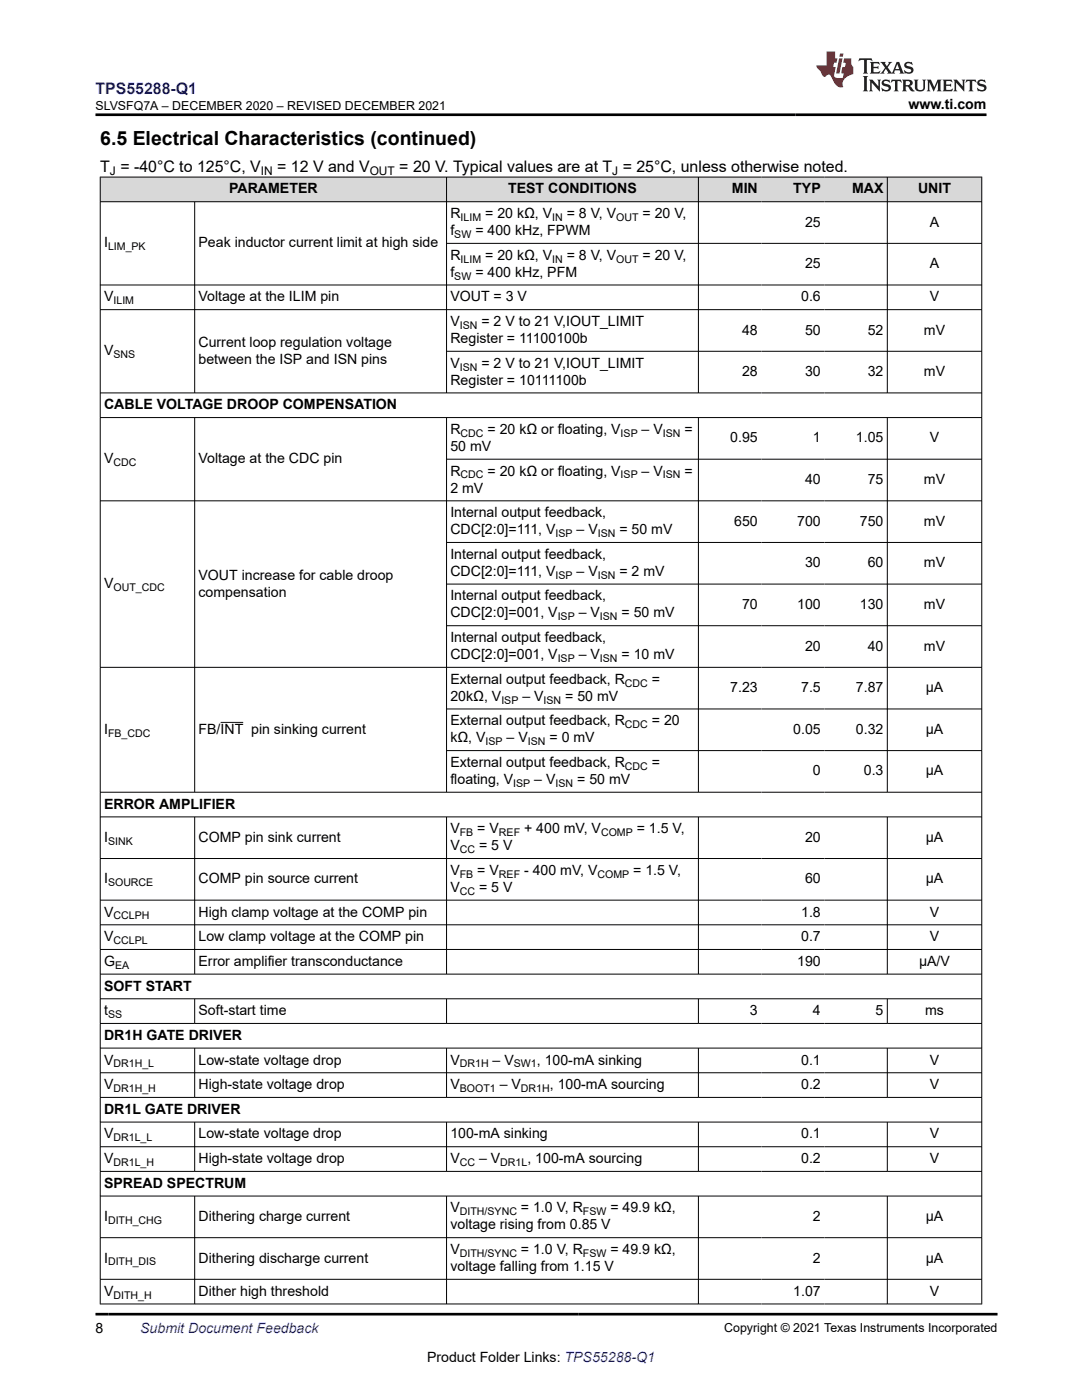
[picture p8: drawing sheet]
<svg xmlns="http://www.w3.org/2000/svg" width="216mm" height="279mm" viewBox="0 0 216 279" stroke-linecap="round" stroke-linejoin="round" font-family="sans-serif">
<defs><g id="words">
<text font-size="3.9" x="20" y="28.8">6.5 Electrical Characteristics (continued)</text>
<text font-size="3.2" fill="#00f" x="19.1" y="18.7">TPS55288-Q1</text>
<g font-size="3.2">
<text x="20" y="34.3">T = -40°C to 125°C, V</text>
<text x="55.3" y="34.3">= 12 V and V</text>
<text x="79.7" y="34.3">= 20 V. Typical values are at T = 25°C, unless otherwise noted.</text>
</g>
<g font-size="2.8">
<text x="181.3" y="21.8">www.ti.com</text>
<text x="45.7" y="38.6">PARAMETER</text>
<text x="101.4" y="38.6">TEST CONDITIONS</text>
<text x="146" y="38.6">MIN</text>
<text x="158.3" y="38.6">TYP</text>
<text x="170" y="38.6">MAX</text>
<text x="183.2" y="38.6">UNIT</text>
<text x="89.9" y="43.5">R</text>
<text x="89.9" y="46.9">f</text>
<text x="94.8" y="46.9">= 400 kHz, FPWM</text>
<text x="96.8" y="43.5">= 20 kΩ, V</text>
<text x="113.1" y="43.5">= 8 V, V</text>
<text x="128.2" y="43.5">= 20 V,</text>
<text x="160.6" y="45.2">25</text>
<text x="185.5" y="45.2">A</text>
<text x="20.8" y="49.4">I</text>
<text x="39.6" y="49.4">Peak inductor current limit at high side</text>
<text x="89.9" y="51.8">R</text>
<text x="96.8" y="51.8">= 20 kΩ, V</text>
<text x="113.1" y="51.8">= 8 V, V</text>
<text x="128.2" y="51.8">= 20 V,</text>
<text x="160.6" y="53.5">25</text>
<text x="185.5" y="53.5">A</text>
<text x="89.9" y="55.2">f</text>
<text x="94.8" y="55.2">= 400 kHz, PFM</text>
<text x="20.8" y="60.2">V</text>
<text x="39.6" y="60.2">Voltage at the ILIM pin</text>
<text x="89.9" y="60.2">VOUT = 3 V</text>
<text x="89.9" y="65.1">V</text>
<text x="96.1" y="65.1">= 2 V to 21 V,IOUT_LIMIT</text>
<text x="159.9" y="60.2">0.6</text>
<text x="185.5" y="60.2">V</text>
<text x="20.8" y="70.9">V</text>
<text x="39.6" y="69.2">Current loop regulation voltage</text>
<text x="89.9" y="68.5">Register = 11100100b</text>
<text x="148.1" y="66.8">48</text>
<text x="160.6" y="66.8">50</text>
<text x="173.1" y="66.8">52</text>
<text x="184.4" y="66.8">mV</text>
<text x="39.6" y="72.6">between the ISP and ISN pins</text>
<text x="89.9" y="73.4">V</text>
<text x="89.9" y="76.8">Register = 10111100b</text>
<text x="96.1" y="73.4">= 2 V to 21 V,IOUT_LIMIT</text>
<text x="148.1" y="75.1">28</text>
<text x="160.6" y="75.1">30</text>
<text x="173.1" y="75.1">32</text>
<text x="184.4" y="75.1">mV</text>
<text x="20.8" y="81.7">CABLE VOLTAGE DROOP COMPENSATION</text>
<text x="89.9" y="86.6">R</text>
<text x="89.9" y="90">50 mV</text>
<text x="97.3" y="86.6">= 20 kΩ or floating, V</text>
<text x="128" y="86.6">– V</text>
<text x="136.6" y="86.6">=</text>
<text x="145.7" y="88.3">0.95</text>
<text x="162.2" y="88.3">1</text>
<text x="170.8" y="88.3">1.05</text>
<text x="185.5" y="88.3">V</text>
<text x="20.8" y="92.5">V</text>
<text x="39.6" y="92.5">Voltage at the CDC pin</text>
<text x="89.9" y="94.9">R</text>
<text x="97.3" y="94.9">= 20 kΩ or floating, V</text>
<text x="128" y="94.9">– V</text>
<text x="136.6" y="94.9">=</text>
<text x="89.9" y="98.3">2 mV</text>
<text x="160.6" y="96.6">40</text>
<text x="173.1" y="96.6">75</text>
<text x="184.4" y="96.6">mV</text>
<text x="89.9" y="103.2">Internal output feedback,</text>
<text x="89.9" y="106.6">CDC[2:0]=111, V</text>
<text x="115.1" y="106.6">– V</text>
<text x="123.6" y="106.6">= 50 mV</text>
<text x="146.5" y="104.9">650</text>
<text x="159.1" y="104.9">700</text>
<text x="171.6" y="104.9">750</text>
<text x="184.4" y="104.9">mV</text>
<text x="89.9" y="111.5">Internal output feedback,</text>
<text x="160.6" y="113.2">30</text>
<text x="173.1" y="113.2">60</text>
<text x="184.4" y="113.2">mV</text>
<text x="20.8" y="117.4">V</text>
<text x="39.6" y="115.7">VOUT increase for cable droop</text>
<text x="39.6" y="119.1">compensation</text>
<text x="89.9" y="114.9">CDC[2:0]=111, V</text>
<text x="89.9" y="119.8">Internal output feedback,</text>
<text x="115.1" y="114.9">– V</text>
<text x="123.6" y="114.9">= 2 mV</text>
<text x="89.9" y="123.2">CDC[2:0]=001, V</text>
<text x="115.5" y="123.2">– V</text>
<text x="124" y="123.2">= 50 mV</text>
<text x="148.1" y="121.5">70</text>
<text x="159.1" y="121.5">100</text>
<text x="171.6" y="121.5">130</text>
<text x="184.4" y="121.5">mV</text>
<text x="89.9" y="128.1">Internal output feedback,</text>
<text x="89.9" y="131.5">CDC[2:0]=001, V</text>
<text x="115.5" y="131.5">– V</text>
<text x="124" y="131.5">= 10 mV</text>
<text x="160.6" y="129.8">20</text>
<text x="173.1" y="129.8">40</text>
<text x="184.4" y="129.8">mV</text>
<text x="89.9" y="136.5">External output feedback, R</text>
<text x="130.1" y="136.5">=</text>
<text x="89.9" y="139.8">20kΩ, V</text>
<text x="104.2" y="139.8">– V</text>
<text x="112.8" y="139.8">= 50 mV</text>
<text x="145.7" y="138.1">7.23</text>
<text x="159.9" y="138.1">7.5</text>
<text x="170.8" y="138.1">7.87</text>
<text x="184.7" y="138.1">µA</text>
<text x="20.8" y="146.5">I</text>
<text x="39.6" y="146.5">FB/INT pin sinking current</text>
<text x="89.9" y="144.8">External output feedback, R</text>
<text x="89.9" y="148.2">kΩ, V</text>
<text x="101.1" y="148.2">– V</text>
<text x="109.6" y="148.2">= 0 mV</text>
<text x="130.1" y="144.8">= 20</text>
<text x="158.3" y="146.5">0.05</text>
<text x="170.8" y="146.5">0.32</text>
<text x="184.7" y="146.5">µA</text>
<text x="89.9" y="153.1">External output feedback, R</text>
<text x="130.1" y="153.1">=</text>
<text x="162.2" y="154.8">0</text>
<text x="172.4" y="154.8">0.3</text>
<text x="184.7" y="154.8">µA</text>
<text x="20.8" y="161.4">ERROR AMPLIFIER</text>
<text x="89.9" y="156.5">floating, V</text>
<text x="106.6" y="156.5">– V</text>
<text x="115.2" y="156.5">= 50 mV</text>
<text x="20.8" y="168">I</text>
<text x="39.6" y="168">COMP pin sink current</text>
<text x="89.9" y="166.3">V</text>
<text x="95.2" y="166.3">= V</text>
<text x="104.6" y="166.3">+ 400 mV, V</text>
<text x="127.1" y="166.3">= 1.5 V,</text>
<text x="160.6" y="168">20</text>
<text x="184.7" y="168">µA</text>
<text x="89.9" y="169.7">V</text>
<text x="95.6" y="169.7">= 5 V</text>
<text x="20.8" y="176.3">I</text>
<text x="39.6" y="176.3">COMP pin source current</text>
<text x="89.9" y="178">V</text>
<text x="89.9" y="174.6">V</text>
<text x="95.2" y="174.6">= V</text>
<text x="95.6" y="178">= 5 V</text>
<text x="104.6" y="174.6">- 400 mV, V</text>
<text x="126.4" y="174.6">= 1.5 V,</text>
<text x="160.6" y="176.3">60</text>
<text x="184.7" y="176.3">µA</text>
<text x="20.8" y="182.9">V</text>
<text x="39.6" y="182.9">High clamp voltage at the COMP pin</text>
<text x="159.9" y="182.9">1.8</text>
<text x="185.5" y="182.9">V</text>
<text x="20.8" y="187.8">V</text>
<text x="39.6" y="187.8">Low clamp voltage at the COMP pin</text>
<text x="159.9" y="187.8">0.7</text>
<text x="185.5" y="187.8">V</text>
<text x="20.8" y="192.8">G</text>
<text x="20.8" y="197.7">SOFT START</text>
<text x="39.6" y="192.8">Error amplifier transconductance</text>
<text x="159.1" y="192.8">190</text>
<text x="183.4" y="192.8">µA/V</text>
<text x="20.8" y="202.6">t</text>
<text x="39.6" y="202.6">Soft-start time</text>
<text x="149.7" y="202.6">3</text>
<text x="162.2" y="202.6">4</text>
<text x="174.7" y="202.6">5</text>
<text x="184.6" y="202.6">ms</text>
<text x="20.8" y="207.5">DR1H GATE DRIVER</text>
<text x="20.8" y="212.4">V</text>
<text x="39.6" y="212.4">Low-state voltage drop</text>
<text x="89.9" y="212.4">V</text>
<text x="98.3" y="212.4">– V</text>
<text x="107.1" y="212.4">, 100-mA sinking</text>
<text x="159.9" y="212.4">0.1</text>
<text x="185.5" y="212.4">V</text>
<text x="20.8" y="217.4">V</text>
<text x="39.6" y="217.4">High-state voltage drop</text>
<text x="89.9" y="217.4">V</text>
<text x="99.7" y="217.4">– V</text>
<text x="109.7" y="217.4">, 100-mA sourcing</text>
<text x="159.9" y="217.4">0.2</text>
<text x="185.5" y="217.4">V</text>
<text x="20.8" y="222.3">DR1L GATE DRIVER</text>
<text x="20.8" y="227.2">V</text>
<text x="39.6" y="227.2">Low-state voltage drop</text>
<text x="89.9" y="227.2">100-mA sinking</text>
<text x="159.9" y="227.2">0.1</text>
<text x="185.5" y="227.2">V</text>
<text x="20.8" y="232.1">V</text>
<text x="39.6" y="232.1">High-state voltage drop</text>
<text x="89.9" y="232.1">V</text>
<text x="95.6" y="232.1">– V</text>
<text x="105.2" y="232.1">, 100-mA sourcing</text>
<text x="159.9" y="232.1">0.2</text>
<text x="185.5" y="232.1">V</text>
<text x="20.8" y="237.1">SPREAD SPECTRUM</text>
<text x="20.8" y="243.7">I</text>
<text x="39.6" y="243.7">Dithering charge current</text>
<text x="89.9" y="242">V</text>
<text x="89.9" y="245.4">voltage rising from 0.85 V</text>
<text x="103.9" y="242">= 1.0 V, R</text>
<text x="121.8" y="242">= 49.9 kΩ,</text>
<text x="162.2" y="243.7">2</text>
<text x="184.7" y="243.7">µA</text>
<text x="20.8" y="252">I</text>
<text x="39.6" y="252">Dithering discharge current</text>
<text x="89.9" y="250.3">V</text>
<text x="103.9" y="250.3">= 1.0 V, R</text>
<text x="121.8" y="250.3">= 49.9 kΩ,</text>
<text x="162.2" y="252">2</text>
<text x="184.7" y="252">µA</text>
<text x="89.9" y="253.7">voltage falling from 1.15 V</text>
<text x="20.8" y="258.6">V</text>
<text x="39.6" y="258.6">Dither high threshold</text>
<text x="158.3" y="258.6">1.07</text>
<text x="185.5" y="258.6">V</text>
<text x="19.1" y="266.1">8</text>
<text x="85.2" y="271.7">Product Folder Links: TPS55288-Q1</text>
</g>
<text font-size="2.8" fill="#00f" x="28" y="266.1">Submit Document Feedback</text>
<g font-size="2.5">
<text x="19.1" y="21.9">SLVSFQ7A – DECEMBER 2020 – REVISED DECEMBER 2021</text>
<text x="144.5" y="265.8">Copyright © 2021 Texas Instruments Incorporated</text>
</g>
<g font-size="2.4">
<text x="21.9" y="34.9">J</text>
<text x="52.1" y="34.9">IN</text>
<text x="73.8" y="34.9">OUT</text>
<text x="122.2" y="34.9">J</text>
</g>
<g font-size="2.1">
<text x="90.7" y="47.5">SW</text>
<text x="91.9" y="44.1">ILIM</text>
<text x="110.2" y="44.1">IN</text>
<text x="123" y="44.1">OUT</text>
<text x="21.6" y="49.9">LIM_PK</text>
<text x="91.9" y="52.4">ILIM</text>
<text x="110.2" y="52.4">IN</text>
<text x="123" y="52.4">OUT</text>
<text x="90.7" y="55.8">SW</text>
<text x="22.6" y="60.7">ILIM</text>
<text x="91.8" y="65.6">ISN</text>
<text x="22.6" y="71.5">SNS</text>
<text x="91.8" y="73.9">ISN</text>
<text x="91.9" y="87.2">CDC</text>
<text x="123.8" y="87.2">ISP</text>
<text x="132.3" y="87.2">ISN</text>
<text x="22.6" y="93">CDC</text>
<text x="91.9" y="95.5">CDC</text>
<text x="123.8" y="95.5">ISP</text>
<text x="132.3" y="95.5">ISN</text>
<text x="110.9" y="107.2">ISP</text>
<text x="119.3" y="107.2">ISN</text>
<text x="22.6" y="117.9">OUT_CDC</text>
<text x="110.9" y="115.5">ISP</text>
<text x="119.3" y="115.5">ISN</text>
<text x="111.3" y="123.8">ISP</text>
<text x="119.7" y="123.8">ISN</text>
<text x="111.3" y="132.1">ISP</text>
<text x="119.7" y="132.1">ISN</text>
<text x="124.7" y="137">CDC</text>
<text x="100" y="140.4">ISP</text>
<text x="108.5" y="140.4">ISN</text>
<text x="21.6" y="147">FB_CDC</text>
<text x="96.9" y="148.7">ISP</text>
<text x="105.3" y="148.7">ISN</text>
<text x="124.7" y="145.3">CDC</text>
<text x="124.7" y="153.6">CDC</text>
<text x="102.4" y="157">ISP</text>
<text x="110.9" y="157">ISN</text>
<text x="91.8" y="166.9">FB</text>
<text x="99.6" y="166.9">REF</text>
<text x="119.9" y="166.9">COMP</text>
<text x="21.6" y="168.6">SINK</text>
<text x="91.8" y="170.3">CC</text>
<text x="21.6" y="176.9">SOURCE</text>
<text x="91.8" y="178.6">CC</text>
<text x="91.8" y="175.2">FB</text>
<text x="99.6" y="175.2">REF</text>
<text x="119.2" y="175.2">COMP</text>
<text x="22.6" y="183.5">CCLPH</text>
<text x="22.6" y="188.4">CCLPL</text>
<text x="23" y="193.3">EA</text>
<text x="21.6" y="203.2">SS</text>
<text x="22.6" y="213">DR1H_L</text>
<text x="91.8" y="213">DR1H</text>
<text x="102.5" y="213">SW1</text>
<text x="22.6" y="217.9">DR1H_H</text>
<text x="91.8" y="217.9">BOOT1</text>
<text x="103.9" y="217.9">DR1H</text>
<text x="22.6" y="227.8">DR1L_L</text>
<text x="22.6" y="232.7">DR1L_H</text>
<text x="91.8" y="232.7">CC</text>
<text x="99.8" y="232.7">DR1L</text>
<text x="21.6" y="244.2">DITH_CHG</text>
<text x="91.8" y="242.5">DITH/SYNC</text>
<text x="116.3" y="242.5">FSW</text>
<text x="91.8" y="250.8">DITH/SYNC</text>
<text x="116.3" y="250.8">FSW</text>
<text x="21.6" y="252.5">DITH_DIS</text>
<text x="22.6" y="259.2">DITH_H</text>
</g>
</g></defs>
<g fill="#d8d8d8">
<path d="M20 35.3h175.9v5h-175.9z" fill-rule="evenodd"/>
<path d="M20.1 35.4h68.9v4.8h-68.9z" fill-rule="evenodd"/>
<path d="M89.2 35.4h50.1v4.8h-50.1z" fill-rule="evenodd"/>
<path d="M139.4 35.4h12.5v4.8h-12.5z" fill-rule="evenodd"/>
<path d="M151.9 35.4h12.6v4.8h-12.6z" fill-rule="evenodd"/>
<path d="M164.5 35.4h12.5v4.8h-12.5z" fill-rule="evenodd"/>
<path d="M177.1 35.4h18.7v4.8h-18.7z" fill-rule="evenodd"/>
</g>
<g fill="none" stroke="#000" stroke-width=".2">
<path d="M19.9 35.3h176.1M20 35.3v225M89.1 35.3v43.2M139.4 35.3v43.2M177.1 35.3v43.2M195.9 35.3v225M19.9 40.3h176.1M38.8 40.3v38.2M89.1 48.6h106.9M196 56.9h-176.1M19.9 61.8h176.1M89.1 70.1h106.9"/>
<path d="M196 78.4h-176.1M19.9 83.3h176.1M19.9 100h176.1M38.8 83.3v74.9M89.1 83.3v74.9M89.1 91.6h106.9M139.4 83.3v74.9M177.1 83.3v74.9M89.1 108.3h106.9M89.1 116.6h106.9M89.1 124.9h106.9M196 133.2h-176.1"/>
<path d="M19.9 158.1h176.1M44 144.2h4.6M89.1 141.5h106.9M89.1 149.8h106.9M19.9 163h176.1M19.9 171.3h176.1M19.9 179.6h176.1M38.8 163v31.5M89.1 163v31.5M139.4 163v31.5M177.1 163v31.5M19.9 184.6h176.1"/>
<path d="M19.9 189.5h176.1M19.9 194.4h176.1M19.9 199.3h176.1M38.8 199.3v5M89.1 199.3v5M139.4 199.3v5M177.1 199.3v5M19.9 204.2h176.1M19.9 209.2h176.1M19.9 214.1h176.1M19.9 219h176.1M38.8 209.2v9.9"/>
<path d="M89.1 209.2v9.9M139.4 209.2v9.9M177.1 209.2v9.9M19.9 223.9h176.1M19.9 228.9h176.1M19.9 233.8h176.1M19.9 238.7h176.1M38.8 223.9v9.9M38.8 238.7v21.6M89.1 223.9v9.9M89.1 238.7v21.6M139.4 223.9v9.9"/>
<path d="M139.4 238.7v21.6M177.1 223.9v9.9M177.1 238.7v21.6M19.9 247h176.1M19.9 255.3h176.1M19.9 260.2h176.1"/>
</g>
<path d="M171.5 11.6l-.2 .6 .5-.2h.6v.1v2.2l-.2 .4h1l-.2-.4v-2.2v-.1h.5l.6 .2-.2-.6zM173.6 12.4l.2 .3v1.6l-.2 .4h1.9l.1-.6a1.08 1.08 0 0 1-1.3 .2v-.7h.6l.4 .2v-.7l-.4 .2h-.6v-.5l.2-.2a1 1 0 0 1 1 .3l-.1-.5zM175.7 12.4l.9 1.1-1 1.2h.9l-.2-.2 .5-.8 .4 .8-.2 .2h1.6l-.2-.2 .2-.5h.9l.1 .5-.1 .2h.9l-.2-.4-.8-1.9h-.5l-.9 2.1-.9-1.1 .9-1h-.8l.2 .2-.4 .6-.4-.6 .2-.2zM179 12.8l.4 1h-.7zM180.7 12.5a.65 .65 0 0 0-.2 .7 .65 .65 0 0 0 .6 .5l.6 .1 .1 .3a.79 .79 0 0 1-.7 .4 .79 .79 0 0 1-.7-.5l.1 .7 .2-.1a.93 .93 0 0 0 1.1 0 .93 .93 0 0 0 .4-.9 1.46 1.46 0 0 0-1.2-.6l-.1-.3a1.09 1.09 0 0 1 1.2 .2l-.2-.6-.1 .1-.5-.2zM172.2 15.2l.2 .4v2.2l-.2 .4h1l-.2-.4v-2.2l.2-.4zM173.4 15.9l.2 .4v1.5l-.2 .4h.8l-.3-.4 .1-1.3 1.6 1.8v-2l.2-.4h-.7l.1 .2 .1 1.1-1.2-1.3zM176.2 16a.65 .65 0 0 0-.2 .8 .65 .65 0 0 0 .6 .4l.6 .2 .1 .2a.79 .79 0 0 1-.7 .4 .79 .79 0 0 1-.7-.5l.1 .7 .2-.1a.93 .93 0 0 0 1.1 .1 .93 .93 0 0 0 .4-1 1.46 1.46 0 0 0-1.2-.5l-.1-.4a1.09 1.09 0 0 1 1.2 .2l-.1-.6-.2 .1-.5-.1zM177.9 15.9l-.1 .6a.63 .63 0 0 1 .8-.3v1.6l-.3 .4h1l-.2-.4v-1.6a.66 .66 0 0 1 .8 .3l-.1-.6zM180 15.9l.2 .4v1.5l-.2 .4h1l-.2-.2-.1-.7h.5l.1 .2a.79 .79 0 0 0 1.2 .6l-1-.9a.61 .61 0 0 0 .6-.6 .61 .61 0 0 0-.5-.7zM180.8 16.2h.1a.47 .47 0 0 1 .5 .1 .47 .47 0 0 1 .1 .5l-.1 .1-.7 .1zM182.3 15.9l.2 .2a2.27 2.27 0 0 0 .4 2 1.04 1.04 0 0 0 1.7-.7v-1.3l.2-.2h-.8l.2 .4v1.1a.6 .6 0 0 1-.6 .6 .6 .6 0 0 1-.6-.6v-1.1l.3-.4zM184.9 15.9l.2 .4v1.5l-.2 .4h.8l-.3-.4v-1.4l.9 1.9 .9-1.9v1.4l-.3 .4h1l-.2-.4v-1.5l.2-.4h-.8l-.7 1.5-.6-1.5zM188.1 15.9l.2 .4v1.5l-.2 .4h1.9l.1-.6a1.09 1.09 0 0 1-1.3 .2v-.7h.6l.4 .2v-.6l-.4 .2h-.6v-.6l.2-.1a1.01 1.01 0 0 1 1 .3l-.1-.6zM190.2 15.9l.3 .4v1.5l-.3 .4h.8l-.2-.4v-1.3l1.6 1.8v-2l.2-.4h-.7l.2 .2v1.1l-1.2-1.3zM192.8 15.9l-.1 .6a.63 .63 0 0 1 .8-.3v1.6l-.3 .4h1l-.2-.4v-1.6a.66 .66 0 0 1 .8 .3l-.1-.6zM195.2 16a.65 .65 0 0 0-.2 .8 .65 .65 0 0 0 .6 .4l.6 .2 .2 .2a.79 .79 0 0 1-.7 .4 .79 .79 0 0 1-.7-.5l.1 .7 .2-.1a.93 .93 0 0 0 1 .1 .93 .93 0 0 0 .5-1 1.46 1.46 0 0 0-1.3-.5v-.4a1.09 1.09 0 0 1 1.2 .2l-.2-.6-.2 .1-.5-.1z" fill="#231f20"/>
<path d="M164.9 10.3v2.7h-2l.1 .4 .8 1a.95 .95 0 0 0 1 .9 .59 .59 0 0 1 .5-.4 .59 .59 0 0 1 .5 .3l.4 .8a1.59 1.59 0 0 0 2.1 1.4 1.61 1.61 0 0 1 1-2.3l1-.3-.1-1.5a1.59 1.59 0 0 1-.3-1.7h-1.5l-.2 .9h.6l-.2 .9h-.5l-.2 .9v.3l.4 .1-.1 .9h-.7a.73 .73 0 0 1-1-.7l.3-1.5h-.5l.1-.9h.5l.2-.9h-.5v-1.3zM167.4 11.6l-.6 3.1h.7l.6-3.1zM167.6 10.7l-.1 .6h.7l.1-.6z" fill="#ed1c24"/>
<path d="M19.1 22.9h177.8M19.1 262.3h179.9" fill="none" stroke="#000" stroke-width=".53"/>
<use href="#words"/>
</svg>
